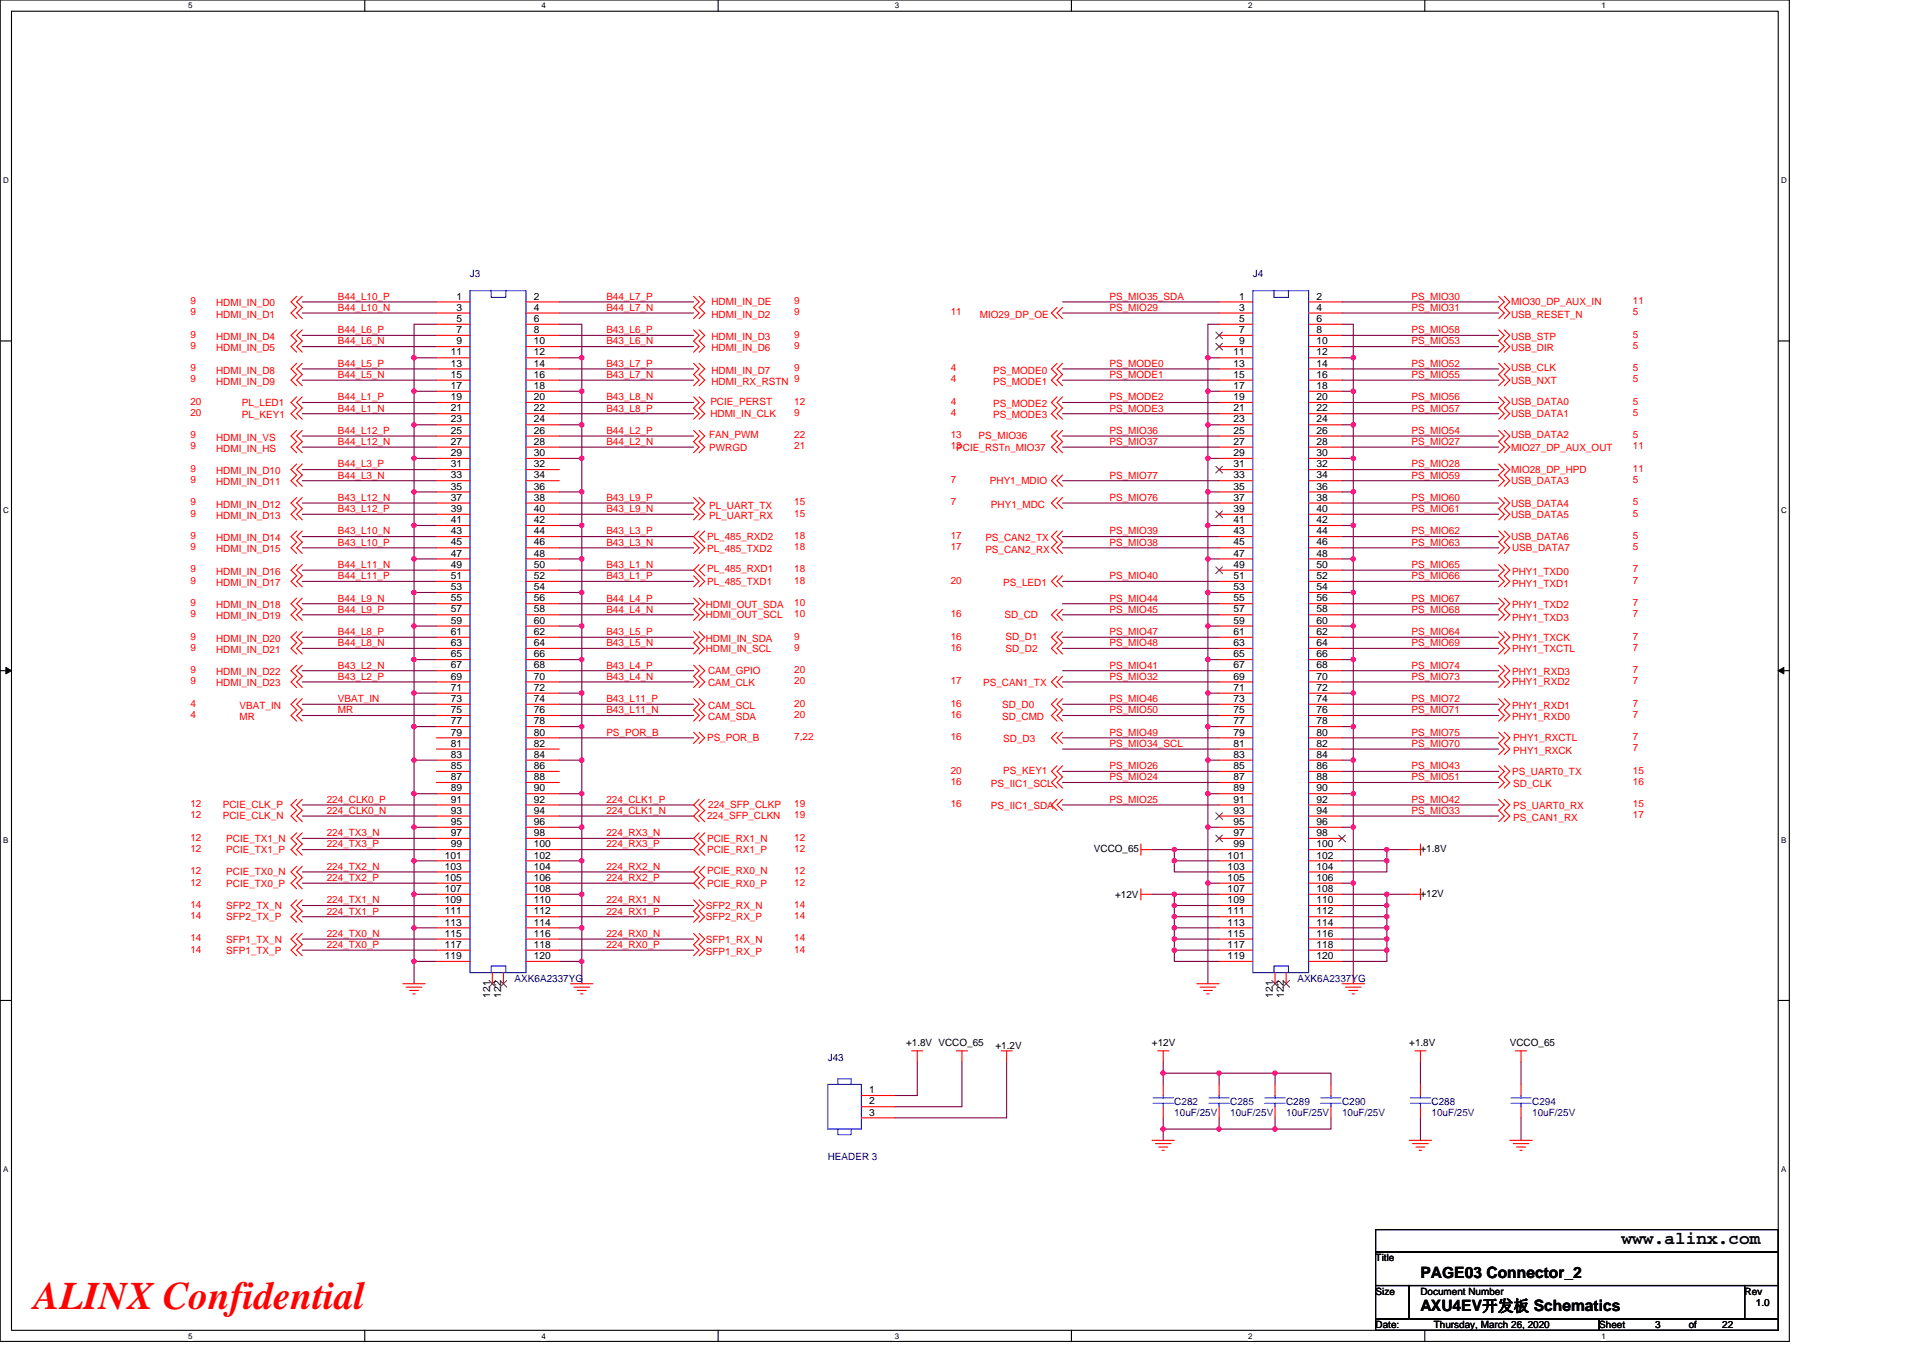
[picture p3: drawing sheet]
<svg xmlns="http://www.w3.org/2000/svg" width="297mm" height="210mm" viewBox="0 0 297 210" stroke-linecap="round" stroke-linejoin="round" font-family="sans-serif">
<defs><g id="words">
<text font-size="6" fill="#f00" x="5.2" y="202.3">ALINX Confidential</text>
<text font-size="2.8" x="250.5" y="192.3">www.alinx.com</text>
<g font-size="2.4">
<text x="219.4" y="197.4">PAGE03 Connector_2</text>
<text x="219.4" y="202.6">AXU4EV开发板 Schematics</text>
</g>
<g font-size="1.5" fill="#f00">
<text x="29.4" y="47">9</text>
<text x="33.4" y="47.3">HDMI_IN_D0</text>
<text x="52.2" y="46.3">B44_L10_P</text>
<text x="93.7" y="46.3">B44_L7_P</text>
<text x="109.9" y="47.2">HDMI_IN_DE</text>
<text x="122.7" y="47">9</text>
<text x="171.4" y="46.3">PS_MIO35_SDA</text>
<text x="218" y="46.3">PS_MIO30</text>
<text x="233.4" y="47.2">MIO30_DP_AUX_IN</text>
<text x="252.2" y="47">11</text>
<text x="29.4" y="52.2">9</text>
<text x="29.4" y="48.7">9</text>
<text x="29.4" y="53.9">9</text>
<text x="33.4" y="52.5">HDMI_IN_D4</text>
<text x="33.4" y="49.1">HDMI_IN_D1</text>
<text x="52.2" y="48">B44_L10_N</text>
<text x="52.2" y="51.5">B44_L6_P</text>
<text x="52.2" y="53.2">B44_L6_N</text>
<text x="93.7" y="48">B44_L7_N</text>
<text x="93.7" y="51.5">B43_L6_P</text>
<text x="93.7" y="53.2">B43_L6_N</text>
<text x="109.9" y="52.5">HDMI_IN_D3</text>
<text x="109.9" y="49.1">HDMI_IN_D2</text>
<text x="122.7" y="52.2">9</text>
<text x="122.7" y="48.7">9</text>
<text x="122.7" y="53.9">9</text>
<text x="146.9" y="48.7">11</text>
<text x="151.4" y="49.1">MIO29_DP_OE</text>
<text x="171.4" y="48">PS_MIO29</text>
<text x="218" y="53.2">PS_MIO53</text>
<text x="218" y="48">PS_MIO31</text>
<text x="218" y="51.5">PS_MIO58</text>
<text x="233.4" y="52.5">USB_STP</text>
<text x="233.4" y="49.1">USB_RESET_N</text>
<text x="252.2" y="52.2">5</text>
<text x="252.2" y="48.7">5</text>
<text x="252.2" y="53.9">5</text>
<text x="29.4" y="57.4">9</text>
<text x="29.4" y="59.1">9</text>
<text x="33.4" y="54.3">HDMI_IN_D5</text>
<text x="33.4" y="57.7">HDMI_IN_D8</text>
<text x="33.4" y="59.4">HDMI_IN_D9</text>
<text x="52.2" y="56.7">B44_L5_P</text>
<text x="52.2" y="58.4">B44_L5_N</text>
<text x="93.7" y="58.4">B43_L7_N</text>
<text x="93.7" y="56.7">B43_L7_P</text>
<text x="109.9" y="59.4">HDMI_RX_RSTN 9</text>
<text x="109.9" y="54.3">HDMI_IN_D6</text>
<text x="109.9" y="57.7">HDMI_IN_D7</text>
<text x="122.7" y="57.4">9</text>
<text x="146.9" y="57.4">4</text>
<text x="146.9" y="59.1">4</text>
<text x="153.4" y="57.7">PS_MODE0</text>
<text x="153.4" y="59.4">PS_MODE1</text>
<text x="171.4" y="58.4">PS_MODE1</text>
<text x="171.4" y="56.7">PS_MODE0</text>
<text x="218" y="58.4">PS_MIO55</text>
<text x="218" y="56.7">PS_MIO52</text>
<text x="233.4" y="59.3">USB_NXT</text>
<text x="233.4" y="57.4">USB_CLK</text>
<text x="233.4" y="54.3">USB_DIR</text>
<text x="252.2" y="57.4">5</text>
<text x="252.2" y="59.1">5</text>
<text x="29.4" y="64.3">20</text>
<text x="29.4" y="62.5">20</text>
<text x="37.4" y="64.6">PL_KEY1</text>
<text x="37.4" y="62.7">PL_LED1</text>
<text x="52.2" y="61.8">B44_L1_P</text>
<text x="52.2" y="63.6">B44_L1_N</text>
<text x="93.7" y="61.8">B43_L8_N</text>
<text x="93.7" y="63.6">B43_L8_P</text>
<text x="109.7" y="64.5">HDMI_IN_CLK</text>
<text x="109.7" y="62.5">PCIE_PERST</text>
<text x="122.7" y="62.5">12</text>
<text x="122.7" y="64.3">9</text>
<text x="146.9" y="62.5">4</text>
<text x="146.9" y="64.3">4</text>
<text x="153.4" y="62.9">PS_MODE2</text>
<text x="153.4" y="64.6">PS_MODE3</text>
<text x="171.4" y="61.8">PS_MODE2</text>
<text x="171.4" y="63.6">PS_MODE3</text>
<text x="218" y="63.6">PS_MIO57</text>
<text x="218" y="61.8">PS_MIO56</text>
<text x="233.4" y="64.5">USB_DATA1</text>
<text x="233.4" y="62.5">USB_DATA0</text>
<text x="252.2" y="62.5">5</text>
<text x="252.2" y="64.3">5</text>
<text x="29.4" y="67.7">9</text>
<text x="29.4" y="69.4">9</text>
<text x="33.4" y="68.1">HDMI_IN_VS</text>
<text x="33.4" y="69.8">HDMI_IN_HS</text>
<text x="52.2" y="67">B44_L12_P</text>
<text x="52.2" y="68.7">B44_L12_N</text>
<text x="93.7" y="67">B44_L2_P</text>
<text x="93.7" y="68.7">B44_L2_N</text>
<text x="109.6" y="67.7">FAN_PWM</text>
<text x="109.6" y="69.6">PWRGD</text>
<text x="122.7" y="67.7">22</text>
<text x="122.7" y="69.4">21</text>
<text x="146.9" y="69.4">13</text>
<text x="146.9" y="67.7">13</text>
<text x="147.7" y="69.6">PCIE_RSTn_MIO37</text>
<text x="151.2" y="67.9">PS_MIO36</text>
<text x="171.4" y="67">PS_MIO36</text>
<text x="171.4" y="68.7">PS_MIO37</text>
<text x="218" y="68.7">PS_MIO27</text>
<text x="218" y="67">PS_MIO54</text>
<text x="233.4" y="67.7">USB_DATA2</text>
<text x="233.4" y="69.6">MIO27_DP_AUX_OUT</text>
<text x="252.2" y="67.7">5</text>
<text x="252.2" y="69.4">11</text>
<text x="29.4" y="72.9">9</text>
<text x="29.4" y="74.6">9</text>
<text x="33.4" y="73.3">HDMI_IN_D10</text>
<text x="33.4" y="75">HDMI_IN_D11</text>
<text x="52.2" y="72.2">B44_L3_P</text>
<text x="52.2" y="73.9">B44_L3_N</text>
<text x="52.2" y="77.4">B43_L12_N</text>
<text x="93.7" y="77.4">B43_L9_P</text>
<text x="146.9" y="74.6">7</text>
<text x="152.9" y="74.8">PHY1_MDIO</text>
<text x="171.4" y="77.4">PS_MIO76</text>
<text x="171.4" y="73.9">PS_MIO77</text>
<text x="218" y="73.9">PS_MIO59</text>
<text x="218" y="72.2">PS_MIO28</text>
<text x="218" y="77.4">PS_MIO60</text>
<text x="233.4" y="74.8">USB_DATA3</text>
<text x="233.4" y="73.1">MIO28_DP_HPD</text>
<text x="252.2" y="74.6">5</text>
<text x="252.2" y="72.9">11</text>
<text x="29.4" y="83.3">9</text>
<text x="29.4" y="79.8">9</text>
<text x="29.4" y="78.1">9</text>
<text x="33.4" y="83.6">HDMI_IN_D14</text>
<text x="33.4" y="80.2">HDMI_IN_D13</text>
<text x="33.4" y="78.4">HDMI_IN_D12</text>
<text x="52.2" y="79.1">B43_L12_P</text>
<text x="52.2" y="82.6">B43_L10_N</text>
<text x="93.7" y="79.1">B43_L9_N</text>
<text x="93.7" y="82.6">B43_L3_P</text>
<text x="109.2" y="83.4">PL_485_RXD2</text>
<text x="109.6" y="80.2">PL_UART_RX</text>
<text x="109.6" y="78.6">PL_UART_TX</text>
<text x="122.7" y="83.3">18</text>
<text x="122.7" y="79.8">15</text>
<text x="122.7" y="78.1">15</text>
<text x="146.9" y="78.1">7</text>
<text x="146.9" y="83.3">17</text>
<text x="152.2" y="83.6">PS_CAN2_TX</text>
<text x="153.1" y="78.4">PHY1_MDC</text>
<text x="171.4" y="82.6">PS_MIO39</text>
<text x="218" y="82.6">PS_MIO62</text>
<text x="218" y="79.1">PS_MIO61</text>
<text x="233.4" y="80">USB_DATA5</text>
<text x="233.4" y="83.4">USB_DATA6</text>
<text x="233.4" y="78.3">USB_DATA4</text>
<text x="252.2" y="79.8">5</text>
<text x="252.2" y="83.3">5</text>
<text x="252.2" y="78.1">5</text>
<text x="29.4" y="88.5">9</text>
<text x="29.4" y="85">9</text>
<text x="33.4" y="88.8">HDMI_IN_D16</text>
<text x="33.4" y="85.3">HDMI_IN_D15</text>
<text x="52.2" y="84.3">B43_L10_P</text>
<text x="52.2" y="89.5">B44_L11_P</text>
<text x="52.2" y="87.8">B44_L11_N</text>
<text x="93.7" y="84.3">B43_L3_N</text>
<text x="93.7" y="87.8">B43_L1_N</text>
<text x="93.7" y="89.5">B43_L1_P</text>
<text x="109.2" y="85.3">PL_485_TXD2</text>
<text x="109.2" y="88.5">PL_485_RXD1</text>
<text x="122.7" y="88.5">18</text>
<text x="122.7" y="85">18</text>
<text x="146.9" y="85">17</text>
<text x="152.2" y="85.5">PS_CAN2_RX</text>
<text x="171.4" y="89.5">PS_MIO40</text>
<text x="171.4" y="84.3">PS_MIO38</text>
<text x="218" y="89.5">PS_MIO66</text>
<text x="218" y="87.8">PS_MIO65</text>
<text x="218" y="84.3">PS_MIO63</text>
<text x="233.6" y="88.8">PHY1_TXD0</text>
<text x="233.6" y="85.2">USB_DATA7</text>
<text x="252.2" y="88.5">7</text>
<text x="252.2" y="85">5</text>
<text x="29.4" y="95.4">9</text>
<text x="29.4" y="93.6">9</text>
<text x="29.4" y="90.2">9</text>
<text x="33.4" y="95.7">HDMI_IN_D19</text>
<text x="33.4" y="94">HDMI_IN_D18</text>
<text x="33.4" y="90.5">HDMI_IN_D17</text>
<text x="52.2" y="92.9">B44_L9_N</text>
<text x="52.2" y="94.7">B44_L9_P</text>
<text x="93.7" y="92.9">B44_L4_P</text>
<text x="93.7" y="94.7">B44_L4_N</text>
<text x="109" y="95.5">HDMI_OUT_SCL</text>
<text x="109" y="94">HDMI_OUT_SDA</text>
<text x="109.2" y="90.4">PL_485_TXD1</text>
<text x="122.7" y="95.4">10</text>
<text x="122.7" y="93.6">10</text>
<text x="122.7" y="90.2">18</text>
<text x="146.9" y="95.4">16</text>
<text x="146.9" y="90.2">20</text>
<text x="155" y="90.5">PS_LED1</text>
<text x="155.1" y="95.5">SD_CD</text>
<text x="171.4" y="92.9">PS_MIO44</text>
<text x="171.4" y="94.7">PS_MIO45</text>
<text x="218" y="94.7">PS_MIO68</text>
<text x="218" y="92.9">PS_MIO67</text>
<text x="233.6" y="95.9">PHY1_TXD3</text>
<text x="233.6" y="94">PHY1_TXD2</text>
<text x="233.6" y="90.7">PHY1_TXD1</text>
<text x="252.2" y="95.4">7</text>
<text x="252.2" y="93.6">7</text>
<text x="252.2" y="90.2">7</text>
<text x="29.4" y="100.5">9</text>
<text x="29.4" y="98.8">9</text>
<text x="33.4" y="100.9">HDMI_IN_D21</text>
<text x="33.4" y="99.2">HDMI_IN_D20</text>
<text x="52.2" y="98.1">B44_L8_P</text>
<text x="52.2" y="99.8">B44_L8_N</text>
<text x="93.7" y="98.1">B43_L5_P</text>
<text x="93.7" y="99.8">B43_L5_N</text>
<text x="109" y="100.7">HDMI_IN_SCL</text>
<text x="109" y="99.2">HDMI_IN_SDA</text>
<text x="122.7" y="100.5">9</text>
<text x="122.7" y="98.8">9</text>
<text x="146.9" y="98.8">16</text>
<text x="146.9" y="100.5">16</text>
<text x="155.3" y="98.8">SD_D1</text>
<text x="155.3" y="100.7">SD_D2</text>
<text x="171.4" y="98.1">PS_MIO47</text>
<text x="171.4" y="99.8">PS_MIO48</text>
<text x="218" y="99.8">PS_MIO69</text>
<text x="218" y="98.1">PS_MIO64</text>
<text x="233.6" y="100.7">PHY1_TXCTL</text>
<text x="233.6" y="99">PHY1_TXCK</text>
<text x="252.2" y="100.5">7</text>
<text x="252.2" y="98.8">7</text>
<text x="29.4" y="105.7">9</text>
<text x="29.4" y="104">9</text>
<text x="33.4" y="106.1">HDMI_IN_D23</text>
<text x="33.4" y="104.4">HDMI_IN_D22</text>
<text x="52.2" y="103.3">B43_L2_N</text>
<text x="52.2" y="105">B43_L2_P</text>
<text x="93.7" y="103.3">B43_L4_P</text>
<text x="93.7" y="105">B43_L4_N</text>
<text x="109.4" y="104.2">CAM_GPIO</text>
<text x="109.4" y="106.1">CAM_CLK</text>
<text x="122.7" y="104">20</text>
<text x="122.7" y="105.7">20</text>
<text x="146.9" y="105.7">17</text>
<text x="151.9" y="106.1">PS_CAN1_TX</text>
<text x="171.4" y="105">PS_MIO32</text>
<text x="171.4" y="103.3">PS_MIO41</text>
<text x="218" y="105">PS_MIO73</text>
<text x="218" y="103.3">PS_MIO74</text>
<text x="233.6" y="105.9">PHY1_RXD2</text>
<text x="233.6" y="104.4">PHY1_RXD3</text>
<text x="252.2" y="105.7">7</text>
<text x="252.2" y="104">7</text>
<text x="29.4" y="110.9">4</text>
<text x="29.4" y="109.2">4</text>
<text x="37" y="111.3">MR</text>
<text x="37" y="109.5">VBAT_IN</text>
<text x="52.2" y="108.5">VBAT_IN</text>
<text x="52.2" y="110.2">MR</text>
<text x="93.7" y="108.5">B43_L11_P</text>
<text x="93.7" y="110.2">B43_L11_N</text>
<text x="93.7" y="113.7">PS_POR_B</text>
<text x="109.4" y="109.5">CAM_SCL</text>
<text x="109.4" y="111.3">CAM_SDA</text>
<text x="122.7" y="109.2">20</text>
<text x="122.7" y="110.9">20</text>
<text x="146.9" y="109.2">16</text>
<text x="146.9" y="110.9">16</text>
<text x="154.8" y="109.3">SD_D0</text>
<text x="154.8" y="111.3">SD_CMD</text>
<text x="171.4" y="113.7">PS_MIO49</text>
<text x="171.4" y="108.5">PS_MIO46</text>
<text x="171.4" y="110.2">PS_MIO50</text>
<text x="218" y="113.7">PS_MIO75</text>
<text x="218" y="110.2">PS_MIO71</text>
<text x="218" y="108.5">PS_MIO72</text>
<text x="233.6" y="111.3">PHY1_RXD0</text>
<text x="233.6" y="109.5">PHY1_RXD1</text>
<text x="252.2" y="110.9">7</text>
<text x="252.2" y="109.2">7</text>
<text x="109.2" y="114.5">PS_POR_B</text>
<text x="122.7" y="114.4">7,22</text>
<text x="146.9" y="119.5">20</text>
<text x="146.9" y="114.4">16</text>
<text x="155" y="119.5">PS_KEY1</text>
<text x="155" y="114.7">SD_D3</text>
<text x="171.4" y="118.9">PS_MIO26</text>
<text x="171.4" y="115.4">PS_MIO34_SCL</text>
<text x="218" y="118.9">PS_MIO43</text>
<text x="218" y="115.4">PS_MIO70</text>
<text x="233.6" y="119.7">PS_UART0_TX</text>
<text x="233.7" y="116.4">PHY1_RXCK</text>
<text x="233.7" y="114.5">PHY1_RXCTL</text>
<text x="252.2" y="116.1">7</text>
<text x="252.2" y="114.4">7</text>
<text x="252.2" y="119.5">15</text>
<text x="29.4" y="124.7">12</text>
<text x="34.4" y="124.9">PCIE_CLK_P</text>
<text x="50.5" y="125.8">224_CLK0_N</text>
<text x="50.5" y="124">224_CLK0_P</text>
<text x="93.7" y="124">224_CLK1_P</text>
<text x="93.7" y="125.8">224_CLK1_N</text>
<text x="109.4" y="124.9">224_SFP_CLKP</text>
<text x="122.7" y="124.7">19</text>
<text x="146.9" y="121.3">16</text>
<text x="146.9" y="124.7">16</text>
<text x="153.1" y="121.6">PS_IIC1_SCL</text>
<text x="153.1" y="125.1">PS_IIC1_SDA</text>
<text x="171.4" y="124">PS_MIO25</text>
<text x="171.4" y="120.6">PS_MIO24</text>
<text x="218" y="125.8">PS_MIO33</text>
<text x="218" y="124">PS_MIO42</text>
<text x="218" y="120.6">PS_MIO51</text>
<text x="233.7" y="121.6">SD_CLK</text>
<text x="233.7" y="125.1">PS_UART0_RX</text>
<text x="252.2" y="121.3">16</text>
<text x="252.2" y="124.7">15</text>
<text x="29.4" y="129.9">12</text>
<text x="29.4" y="131.6">12</text>
<text x="29.4" y="126.4">12</text>
<text x="34.4" y="126.6">PCIE_CLK_N</text>
<text x="34.9" y="130.1">PCIE_TX1_N</text>
<text x="34.9" y="131.8">PCIE_TX1_P</text>
<text x="50.5" y="129.2">224_TX3_N</text>
<text x="50.5" y="130.9">224_TX3_P</text>
<text x="93.7" y="129.2">224_RX3_N</text>
<text x="93.7" y="130.9">224_RX3_P</text>
<text x="109.2" y="130.1">PCIE_RX1_N</text>
<text x="109.2" y="131.8">PCIE_RX1_P</text>
<text x="109.2" y="126.6">224_SFP_CLKN</text>
<text x="122.7" y="129.9">12</text>
<text x="122.7" y="131.6">12</text>
<text x="122.7" y="126.4">19</text>
<text x="233.7" y="126.8">PS_CAN1_RX</text>
<text x="252.2" y="126.4">17</text>
<text x="29.4" y="135.1">12</text>
<text x="29.4" y="136.8">12</text>
<text x="34.9" y="135.3">PCIE_TX0_N</text>
<text x="34.9" y="137">PCIE_TX0_P</text>
<text x="50.5" y="134.4">224_TX2_N</text>
<text x="50.5" y="136.1">224_TX2_P</text>
<text x="93.7" y="134.4">224_RX2_N</text>
<text x="93.7" y="136.1">224_RX2_P</text>
<text x="109.2" y="135.1">PCIE_RX0_N</text>
<text x="109.2" y="137">PCIE_RX0_P</text>
<text x="122.7" y="135.1">12</text>
<text x="122.7" y="136.8">12</text>
<text x="29.4" y="140.3">14</text>
<text x="29.4" y="142">14</text>
<text x="34.9" y="140.4">SFP2_TX_N</text>
<text x="34.9" y="142.2">SFP2_TX_P</text>
<text x="50.5" y="139.6">224_TX1_N</text>
<text x="50.5" y="141.3">224_TX1_P</text>
<text x="93.7" y="139.6">224_RX1_N</text>
<text x="93.7" y="141.3">224_RX1_P</text>
<text x="109" y="140.4">SFP2_RX_N</text>
<text x="109" y="142.2">SFP2_RX_P</text>
<text x="122.7" y="140.3">14</text>
<text x="122.7" y="142">14</text>
<text x="29.4" y="145.5">14</text>
<text x="29.4" y="147.2">14</text>
<text x="34.9" y="145.6">SFP1_TX_N</text>
<text x="34.9" y="147.4">SFP1_TX_P</text>
<text x="50.5" y="144.8">224_TX0_N</text>
<text x="50.5" y="146.5">224_TX0_P</text>
<text x="93.7" y="144.8">224_RX0_N</text>
<text x="93.7" y="146.5">224_RX0_P</text>
<text x="109" y="145.6">SFP1_RX_N</text>
<text x="109" y="147.5">SFP1_RX_P</text>
<text x="122.7" y="145.5">14</text>
<text x="122.7" y="147.2">14</text>
</g>
<g font-size="1.5">
<text x="70.5" y="46.3">1</text>
<text x="82.4" y="46.3">2</text>
<text x="191.4" y="46.3">1</text>
<text x="203.3" y="46.3">2</text>
<text x="70.5" y="48">3</text>
<text x="70.5" y="49.7">5</text>
<text x="70.5" y="51.5">7</text>
<text x="70.5" y="53.2">9</text>
<text x="82.4" y="48">4</text>
<text x="82.4" y="49.7">6</text>
<text x="82.4" y="51.5">8</text>
<text x="82.4" y="53.2">10</text>
<text x="191.4" y="48">3</text>
<text x="191.4" y="49.7">5</text>
<text x="191.4" y="51.5">7</text>
<text x="191.4" y="53.2">9</text>
<text x="203.3" y="48">4</text>
<text x="203.3" y="49.7">6</text>
<text x="203.3" y="51.5">8</text>
<text x="203.3" y="53.2">10</text>
<text x="69.6" y="54.9">11</text>
<text x="69.6" y="56.6">13</text>
<text x="69.6" y="58.4">15</text>
<text x="82.4" y="54.9">12</text>
<text x="82.4" y="56.6">14</text>
<text x="82.4" y="58.4">16</text>
<text x="190.5" y="54.9">11</text>
<text x="190.5" y="56.6">13</text>
<text x="190.5" y="58.4">15</text>
<text x="203.3" y="54.9">12</text>
<text x="203.3" y="56.6">14</text>
<text x="203.3" y="58.4">16</text>
<text x="69.6" y="60.1">17</text>
<text x="69.6" y="61.8">19</text>
<text x="69.6" y="63.6">21</text>
<text x="69.6" y="65.3">23</text>
<text x="82.4" y="60.1">18</text>
<text x="82.4" y="61.8">20</text>
<text x="82.4" y="63.6">22</text>
<text x="82.4" y="65.3">24</text>
<text x="190.5" y="60.1">17</text>
<text x="190.5" y="61.8">19</text>
<text x="190.5" y="63.6">21</text>
<text x="190.5" y="65.3">23</text>
<text x="203.3" y="60.1">18</text>
<text x="203.3" y="61.8">20</text>
<text x="203.3" y="63.6">22</text>
<text x="203.3" y="65.3">24</text>
<text x="69.6" y="67">25</text>
<text x="69.6" y="68.7">27</text>
<text x="69.6" y="70.5">29</text>
<text x="82.4" y="67">26</text>
<text x="82.4" y="68.7">28</text>
<text x="82.4" y="70.5">30</text>
<text x="190.5" y="67">25</text>
<text x="190.5" y="68.7">27</text>
<text x="190.5" y="70.5">29</text>
<text x="203.3" y="67">26</text>
<text x="203.3" y="68.7">28</text>
<text x="203.3" y="70.5">30</text>
<text x="69.6" y="72.2">31</text>
<text x="69.6" y="73.9">33</text>
<text x="69.6" y="75.6">35</text>
<text x="69.6" y="77.4">37</text>
<text x="82.4" y="72.2">32</text>
<text x="82.4" y="73.9">34</text>
<text x="82.4" y="75.6">36</text>
<text x="82.4" y="77.4">38</text>
<text x="190.5" y="72.2">31</text>
<text x="190.5" y="73.9">33</text>
<text x="190.5" y="75.6">35</text>
<text x="190.5" y="77.4">37</text>
<text x="203.3" y="72.2">32</text>
<text x="203.3" y="73.9">34</text>
<text x="203.3" y="75.6">36</text>
<text x="203.3" y="77.4">38</text>
<text x="69.6" y="79.1">39</text>
<text x="69.6" y="80.8">41</text>
<text x="69.6" y="82.5">43</text>
<text x="82.4" y="79.1">40</text>
<text x="82.4" y="80.8">42</text>
<text x="82.4" y="82.5">44</text>
<text x="190.5" y="79.1">39</text>
<text x="190.5" y="80.8">41</text>
<text x="190.5" y="82.5">43</text>
<text x="203.3" y="79.1">40</text>
<text x="203.3" y="80.8">42</text>
<text x="203.3" y="82.5">44</text>
<text x="69.6" y="84.3">45</text>
<text x="69.6" y="86">47</text>
<text x="69.6" y="87.7">49</text>
<text x="69.6" y="89.5">51</text>
<text x="82.4" y="84.3">46</text>
<text x="82.4" y="86">48</text>
<text x="82.4" y="87.7">50</text>
<text x="82.4" y="89.5">52</text>
<text x="190.5" y="84.3">45</text>
<text x="190.5" y="86">47</text>
<text x="190.5" y="87.7">49</text>
<text x="190.5" y="89.5">51</text>
<text x="203.3" y="84.3">46</text>
<text x="203.3" y="86">48</text>
<text x="203.3" y="87.7">50</text>
<text x="203.3" y="89.5">52</text>
<text x="69.6" y="91.2">53</text>
<text x="69.6" y="92.9">55</text>
<text x="69.6" y="94.6">57</text>
<text x="82.4" y="91.2">54</text>
<text x="82.4" y="92.9">56</text>
<text x="82.4" y="94.6">58</text>
<text x="190.5" y="91.2">53</text>
<text x="190.5" y="92.9">55</text>
<text x="190.5" y="94.6">57</text>
<text x="203.3" y="91.2">54</text>
<text x="203.3" y="92.9">56</text>
<text x="203.3" y="94.6">58</text>
<text x="69.6" y="96.4">59</text>
<text x="69.6" y="98.1">61</text>
<text x="69.6" y="99.8">63</text>
<text x="69.6" y="101.6">65</text>
<text x="82.4" y="96.4">60</text>
<text x="82.4" y="98.1">62</text>
<text x="82.4" y="99.8">64</text>
<text x="82.4" y="101.6">66</text>
<text x="190.5" y="96.4">59</text>
<text x="190.5" y="98.1">61</text>
<text x="190.5" y="99.8">63</text>
<text x="190.5" y="101.6">65</text>
<text x="203.3" y="96.4">60</text>
<text x="203.3" y="98.1">62</text>
<text x="203.3" y="99.8">64</text>
<text x="203.3" y="101.6">66</text>
<text x="69.6" y="103.3">67</text>
<text x="69.6" y="105">69</text>
<text x="69.6" y="106.7">71</text>
<text x="82.4" y="103.3">68</text>
<text x="82.4" y="105">70</text>
<text x="82.4" y="106.7">72</text>
<text x="190.5" y="103.3">67</text>
<text x="190.5" y="105">69</text>
<text x="190.5" y="106.7">71</text>
<text x="203.3" y="103.3">68</text>
<text x="203.3" y="105">70</text>
<text x="203.3" y="106.7">72</text>
<text x="69.6" y="108.5">73</text>
<text x="69.6" y="110.2">75</text>
<text x="69.6" y="111.9">77</text>
<text x="69.6" y="113.6">79</text>
<text x="82.4" y="108.5">74</text>
<text x="82.4" y="110.2">76</text>
<text x="82.4" y="111.9">78</text>
<text x="82.4" y="113.6">80</text>
<text x="190.5" y="108.5">73</text>
<text x="190.5" y="110.2">75</text>
<text x="190.5" y="111.9">77</text>
<text x="190.5" y="113.6">79</text>
<text x="203.3" y="108.5">74</text>
<text x="203.3" y="110.2">76</text>
<text x="203.3" y="111.9">78</text>
<text x="203.3" y="113.6">80</text>
<text x="69.6" y="115.4">81</text>
<text x="69.6" y="117.1">83</text>
<text x="69.6" y="118.8">85</text>
<text x="82.4" y="115.4">82</text>
<text x="82.4" y="117.1">84</text>
<text x="82.4" y="118.8">86</text>
<text x="190.5" y="115.4">81</text>
<text x="190.5" y="117.1">83</text>
<text x="190.5" y="118.8">85</text>
<text x="203.3" y="115.4">82</text>
<text x="203.3" y="117.1">84</text>
<text x="203.3" y="118.8">86</text>
<text x="69.6" y="120.5">87</text>
<text x="69.6" y="122.3">89</text>
<text x="69.6" y="124">91</text>
<text x="69.6" y="125.7">93</text>
<text x="82.4" y="120.5">88</text>
<text x="82.4" y="122.3">90</text>
<text x="82.4" y="124">92</text>
<text x="82.4" y="125.7">94</text>
<text x="190.5" y="120.5">87</text>
<text x="190.5" y="122.3">89</text>
<text x="190.5" y="124">91</text>
<text x="190.5" y="125.7">93</text>
<text x="203.3" y="120.5">88</text>
<text x="203.3" y="122.3">90</text>
<text x="203.3" y="124">92</text>
<text x="203.3" y="125.7">94</text>
<text x="69.6" y="127.5">95</text>
<text x="69.6" y="129.2">97</text>
<text x="69.6" y="130.9">99</text>
<text x="82.4" y="127.5">96</text>
<text x="82.4" y="129.2">98</text>
<text x="82.4" y="130.9">100</text>
<text x="169" y="131.6">VCCO_65</text>
<text x="190.5" y="127.5">95</text>
<text x="190.5" y="129.2">97</text>
<text x="190.5" y="130.9">99</text>
<text x="203.3" y="127.5">96</text>
<text x="203.3" y="129.2">98</text>
<text x="203.3" y="130.9">100</text>
<text x="219.4" y="131.6">+1.8V</text>
<text x="68.7" y="132.7">101</text>
<text x="68.7" y="134.4">103</text>
<text x="68.7" y="136.1">105</text>
<text x="68.7" y="137.8">107</text>
<text x="82.4" y="132.7">102</text>
<text x="82.4" y="134.4">104</text>
<text x="82.4" y="136.1">106</text>
<text x="82.4" y="137.8">108</text>
<text x="189.6" y="132.7">101</text>
<text x="189.6" y="134.4">103</text>
<text x="189.6" y="136.1">105</text>
<text x="189.6" y="137.8">107</text>
<text x="203.3" y="132.7">102</text>
<text x="203.3" y="134.4">104</text>
<text x="203.3" y="136.1">106</text>
<text x="203.3" y="137.8">108</text>
<text x="68.7" y="139.6">109</text>
<text x="68.7" y="141.3">111</text>
<text x="68.7" y="143">113</text>
<text x="82.4" y="139.6">110</text>
<text x="82.4" y="141.3">112</text>
<text x="82.4" y="143">114</text>
<text x="172.3" y="138.7">+12V</text>
<text x="189.6" y="139.6">109</text>
<text x="189.6" y="141.3">111</text>
<text x="189.6" y="143">113</text>
<text x="203.3" y="139.6">110</text>
<text x="203.3" y="141.3">112</text>
<text x="203.3" y="143">114</text>
<text x="219.4" y="138.5">+12V</text>
<text x="68.7" y="144.7">115</text>
<text x="68.7" y="146.5">117</text>
<text x="68.7" y="148.2">119</text>
<text x="82.4" y="144.7">116</text>
<text x="82.4" y="146.5">118</text>
<text x="82.4" y="148.2">120</text>
<text x="189.6" y="144.7">115</text>
<text x="189.6" y="146.5">117</text>
<text x="189.6" y="148.2">119</text>
<text x="203.3" y="144.7">116</text>
<text x="203.3" y="146.5">118</text>
<text x="203.3" y="148.2">120</text>
<text x="75.7" y="154.2" transform="rotate(-90 75.7 154.2)">121</text>
<text x="77.4" y="154.2" transform="rotate(-90 77.4 154.2)">122</text>
<text x="196.6" y="154.2" transform="rotate(-90 196.6 154.2)">121</text>
<text x="198.3" y="154.2" transform="rotate(-90 198.3 154.2)">122</text>
<text x="140" y="161.7">+1.8V VCCO_65</text>
<text x="177.9" y="161.7">+12V</text>
<text x="217.7" y="161.7">+1.8V</text>
<text x="233.2" y="161.7">VCCO_65</text>
<text x="153.8" y="162">+1.2V</text>
<text x="134.3" y="168.9">1</text>
<text x="134.3" y="170.6">2</text>
<text x="134.3" y="172.4">3</text>
<text x="212.5" y="194.9">Title</text>
<text x="212.5" y="200">Size</text>
<text x="219.4" y="200">Document Number</text>
<text x="269.5" y="200">Rev</text>
<text x="271.2" y="201.8">1.0</text>
<text x="212.5" y="205.2">Date:</text>
<text x="221.5" y="205.2">Thursday, March 26, 2020</text>
<text x="247" y="205.2">Sheet</text>
<text x="255.7" y="205.2">3</text>
<text x="260.9" y="205.2">of</text>
<text x="266" y="205.2">22</text>
</g>
<g font-size="1.5" fill="#000080">
<text x="72.6" y="42.9">J3</text>
<text x="193.5" y="42.9">J4</text>
<text x="79.5" y="151.7">AXK6A2337YG</text>
<text x="200.4" y="151.7">AXK6A2337YG</text>
<text x="127.9" y="163.9">J43</text>
<text x="181.4" y="170.7">C282</text>
<text x="181.4" y="172.4">10uF/25V</text>
<text x="190" y="170.7">C285</text>
<text x="190" y="172.4">10uF/25V</text>
<text x="198.7" y="170.7">C289</text>
<text x="198.7" y="172.4">10uF/25V</text>
<text x="207.3" y="170.7">C290</text>
<text x="207.3" y="172.4">10uF/25V</text>
<text x="221.1" y="170.7">C288</text>
<text x="221.1" y="172.4">10uF/25V</text>
<text x="236.7" y="170.7">C294</text>
<text x="236.7" y="172.4">10uF/25V</text>
<text x="127.9" y="179.3">HEADER 3</text>
</g>
<g font-size="1.2">
<text x="29.1" y="1.3">5</text>
<text x="83.6" y="1.3">4</text>
<text x="138.2" y="1.3">3</text>
<text x="192.8" y="1.3">2</text>
<text x="247.4" y="1.3">1</text>
<text x=".5" y="28.3">D</text>
<text x="275.1" y="28.3">D</text>
<text x=".5" y="79.2">C</text>
<text x="275.1" y="79.2">C</text>
<text x=".5" y="130.2">B</text>
<text x="275.1" y="130.2">B</text>
<text x=".5" y="181.1">A</text>
<text x="275.1" y="181.1">A</text>
<text x="29.1" y="206.8">5</text>
<text x="83.6" y="206.8">4</text>
<text x="138.2" y="206.8">3</text>
<text x="192.8" y="206.8">2</text>
<text x="247.4" y="206.8">1</text>
</g>
</g></defs>
<path d="M0 0h276.4v207.3h-276.4zM1.8 1.7h272.9v203.8h-272.9z" fill="none" stroke="#000" stroke-width=".17"/>
<g fill="#fff">
<path d="M29.1 .2h.6v1.4h-.6z"/>
<path d="M29.1 205.7h.6v1.4h-.6z"/>
</g>
<path d="M56.3 0v1.7M56.3 205.5v1.8" fill="none" stroke="#000" stroke-width=".17"/>
<g fill="#fff">
<path d="M83.6 .2h.7v1.4h-.7z"/>
<path d="M83.6 205.7h.7v1.4h-.7z"/>
</g>
<path d="M110.9 0v1.7M110.9 205.5v1.8" fill="none" stroke="#000" stroke-width=".17"/>
<g fill="#fff">
<path d="M138.2 .2h.7v1.4h-.7z"/>
<path d="M138.2 205.7h.7v1.4h-.7z"/>
</g>
<path d="M165.5 0v1.7M165.5 205.5v1.8" fill="none" stroke="#000" stroke-width=".17"/>
<g fill="#fff">
<path d="M192.8 .2h.6v1.4h-.6z"/>
<path d="M192.8 205.7h.6v1.4h-.6z"/>
</g>
<path d="M220.1 0v1.7M220.1 205.5v1.8" fill="none" stroke="#000" stroke-width=".17"/>
<g fill="#fff">
<path d="M247.4 .2h.6v1.4h-.6z"/>
<path d="M247.4 205.7h.6v1.4h-.6z"/>
<path d="M.5 27.2h.8v1.4h-.8z"/>
<path d="M275.1 27.2h.9v1.4h-.9z"/>
<path d="M.5 78.1h.8v1.4h-.8z"/>
<path d="M275.1 78.1h.9v1.4h-.9z"/>
</g>
<path d="M0 52.7h1.8M274.7 52.7h1.7" fill="none" stroke="#000" stroke-width=".17"/>
<g fill="#fff">
<path d="M.5 129.1h.8v1.4h-.8z"/>
<path d="M275.1 129.1h.8v1.4h-.8z"/>
</g>
<path d="M0 103.6h1.8M274.7 103.6h1.7" fill="none" stroke="#000" stroke-width=".17"/>
<path d="M.9 103.1l.9 .5-.9 .5zM274.7 103.6l.8-.5v1z" fill="#000" stroke="#000" stroke-width=".15"/>
<g fill="#fff">
<path d="M.5 180h.8v1.4h-.8z"/>
<path d="M275.1 180h.8v1.4h-.8z"/>
</g>
<path d="M0 154.6h1.8M274.7 154.6h1.7M212.5 190h62.2v3.5h-62.2zM212.5 193.5h62.2v5.1h-62.2zM212.5 198.6h5.2v5.2h-5.2zM217.7 198.6h51.8v5.2h-51.8zM269.5 198.6h5.2v5.2h-5.2zM212.5 203.8h34.5v1.7h-34.5zM247 203.8h27.7v1.7h-27.7z" fill="none" stroke="#000" stroke-width=".17"/>
<g fill="none" stroke="#800040" stroke-width=".17">
<path d="M46.7 46.7h20.7M46.7 48.4h20.7M46.7 51.8h20.7M46.7 53.6h20.7M46.7 57h20.7M46.7 58.7h20.7M64 55.3h3.4M64 55.3v5.2M67.4 50.1h-3.4v5.2M86.4 58.7h20.7M86.4 57h20.7M86.4 51.8h20.7"/>
<path d="M86.4 53.6h20.7M86.4 46.7h20.7M86.4 48.4h20.7M86.4 55.3h3.5M86.4 50.1h3.5v5.2M89.9 55.3v5.2M164.1 58.7h24.2M164.1 57h24.2M164.1 48.4h24.2M164.1 46.7h24.2M186.6 55.3h1.7M186.6 55.3v5.2"/>
<path d="M188.3 50.1h-1.7v5.2M207.3 53.6h24.2M207.3 46.7h24.2M207.3 48.4h24.2M207.3 58.7h24.2M207.3 57h24.2M207.3 51.8h24.2M207.3 50.1h1.7v5.2M207.3 55.3h1.7M209 55.3v5.2M46.7 67.4h20.7M46.7 69.1h20.7"/>
<path d="M46.7 62.2h20.7M46.7 63.9h20.7M46.7 72.6h20.7M46.7 74.3h20.7M46.7 77.7h20.7M46.7 79.5h20.7M64 65.6h3.4M64 65.6v5.2h3.4M64 76v5.2h3.4M64 70.8v5.2h3.4M64 60.5h3.4M64 60.5v5.1"/>
<path d="M86.4 67.4h20.7M86.4 69.1h20.7M86.4 77.7h20.7M86.4 79.5h20.7M86.4 62.2h20.7M86.4 63.9h20.7M86.4 60.5h3.5M86.4 70.8h3.5M86.4 76h3.5M86.4 65.6h3.5M89.9 60.5v5.1M89.9 65.6v5.2"/>
<path d="M89.9 70.8v5.2M89.9 76v5.2M164.1 67.4h24.2M164.1 69.1h24.2M164.1 62.2h24.2M164.1 63.9h24.2M164.1 74.3h24.2M164.1 77.7h24.2M186.6 60.5h1.7M186.6 65.6h1.7M186.6 76h1.7M186.6 60.5v5.1"/>
<path d="M186.6 76v5.2M186.6 65.6v5.2M188.3 70.8h-1.7v5.2M207.3 79.5h24.2M207.3 74.3h24.2M207.3 72.6h24.2M207.3 69.1h24.2M207.3 63.9h24.2M207.3 62.2h24.2M207.3 67.4h24.2M207.3 77.7h24.2M207.3 76h1.7"/>
<path d="M207.3 60.5h1.7M207.3 70.8h1.7M207.3 65.6h1.7M209 60.5v5.1M209 70.8v5.2M209 65.6v5.2M209 76v5.2M46.7 93.3h20.7M46.7 95h20.7M46.7 82.9h20.7M46.7 84.6h20.7M46.7 98.5h20.7"/>
<path d="M46.7 89.8h20.7M46.7 88.1h20.7M64 96.7v5.2h3.4M64 91.5v5.2h3.4M64 86.4v5.1h3.4M64 81.2v5.2h3.4M86.4 93.3h20.7M86.4 95h20.7M86.4 82.9h20.7M86.4 84.6h20.7M86.4 98.5h20.7M86.4 88.1h20.7"/>
<path d="M86.4 89.8h20.7M86.4 81.2h3.5M86.4 86.4h3.5M86.4 91.5h3.5M86.4 96.7h3.5M89.9 81.2v5.2M89.9 86.4v5.1M89.9 91.5v5.2M89.9 96.7v5.2M164.1 89.8h24.2M164.1 84.6h24.2M164.1 93.3h24.2"/>
<path d="M164.1 95h24.2M164.1 98.5h24.2M164.1 82.9h24.2M186.6 86.4h1.7M186.6 81.2h1.7M186.6 91.5h1.7M186.6 81.2v5.2M186.6 91.5v5.2h1.7M186.6 96.7v5.2h1.7M186.6 86.4v5.1M207.3 89.8h24.2M207.3 98.5h24.2"/>
<path d="M207.3 95h24.2M207.3 93.3h24.2M207.3 88.1h24.2M207.3 84.6h24.2M207.3 82.9h24.2M207.3 96.7h1.7M207.3 86.4h1.7M207.3 81.2h1.7M207.3 91.5h1.7M209 96.7v5.2h-1.7M209 86.4v10.3M209 81.2v5.2"/>
<path d="M46.7 103.6h20.7M46.7 105.4h20.7M46.7 108.8h20.7M46.7 110.6h20.7M46.7 100.2h20.7M64 107.1v5.2h3.4M64 101.9v5.2h3.4M64 112.3v5.2h3.4M64 117.5v5.1M86.4 114h20.7M86.4 100.2h20.7M86.4 103.6h20.7"/>
<path d="M86.4 105.4h20.7M86.4 108.8h20.7M86.4 110.6h20.7M86.4 101.9h3.5M86.4 107.1h3.5M86.4 112.3h3.5M86.4 117.5h3.5M89.9 101.9v5.2M89.9 107.1v5.2M89.9 117.5v5.1M89.9 112.3v5.2M164.1 105.4h24.2"/>
<path d="M164.1 119.2h24.2M164.1 115.7h24.2M164.1 114h24.2M164.1 100.2h24.2M164.1 103.6h24.2M164.1 108.8h24.2M164.1 110.6h24.2M186.6 107.1h1.7M186.6 117.5h1.7M186.6 112.3h1.7M186.6 117.5v5.1M186.6 107.1v5.2"/>
<path d="M186.6 112.3v5.2M186.6 101.9v5.2M207.3 107.1h1.7M207.3 119.2h24.2M207.3 115.7h24.2M207.3 114h24.2M207.3 110.6h24.2M207.3 108.8h24.2M207.3 105.4h24.2M207.3 103.6h24.2M207.3 100.2h24.2M207.3 112.3h1.7"/>
<path d="M207.3 117.5h1.7v5.1M209 101.9v5.2M209 107.1v5.2M209 112.3v5.2M46.7 134.7h20.7M46.7 136.5h20.7M46.7 126.1h20.7M46.7 124.4h20.7M46.7 129.5h20.7M46.7 131.3h20.7M46.7 139.9h20.7M64 122.6v5.2h3.4"/>
<path d="M64 122.6h3.4M64 138.2h3.4M64 138.2v5.2M64 127.8v5.2h3.4M64 133v5.2M86.4 124.4h20.7M86.4 126.1h20.7M86.4 139.9h20.7M86.4 129.5h20.7M86.4 131.3h20.7M86.4 134.7h20.7M86.4 136.5h20.7"/>
<path d="M86.4 122.6h3.5M86.4 127.8h3.5M86.4 138.2h3.5M86.4 133h3.5M89.9 127.8v5.2M89.9 138.2v5.2M89.9 133v5.2M89.9 122.6v5.2M164.1 124.4h24.2M164.1 120.9h24.2M177.9 131.3h3.5v1.7h6.9M177.9 138.2h3.5"/>
<path d="M181.4 138.2h6.9M181.4 139.9h6.9M181.4 131.3h6.9M181.4 133v1.7h6.9M181.4 139.9v5.2M181.4 138.2v1.7M186.6 122.6h1.7M186.6 127.8v8.7h1.7M186.6 127.8h1.7M186.6 136.5v15.5M186.6 122.6v5.2M207.3 139.9h6.9"/>
<path d="M207.3 138.2h6.9M207.3 122.6h1.7M207.3 133h6.9M207.3 131.3h6.9M207.3 136.5h1.7M207.3 127.8h1.7M207.3 126.1h24.2M207.3 124.4h24.2M207.3 120.9h24.2M209 136.5v15.5M209 122.6v5.2M209 127.8v8.7"/>
<path d="M214.2 138.2v8.6M214.2 131.3v1.7M214.2 133v1.7h-6.9M214.2 138.2h3.5M214.2 131.3h3.5M46.7 145.1h20.7M46.7 146.8h20.7M46.7 141.6h20.7M64 143.4h3.4M64 143.4v5.1h3.4M64 148.5v3.5M86.4 141.6h20.7"/>
<path d="M86.4 145.1h20.7M86.4 146.8h20.7M86.4 143.4h3.5M86.4 148.5h3.5M89.9 148.5v3.5M89.9 143.4v5.1M181.4 141.6h6.9M181.4 143.4h6.9M181.4 145.1h6.9M181.4 145.1v1.7h6.9M181.4 146.8v1.7h6.9M207.3 141.6h6.9"/>
<path d="M207.3 143.4h6.9M207.3 145.1h6.9M207.3 146.8h6.9M214.2 146.8v1.7h-6.9M141.7 164.1v5.2h-3.5M148.6 164.1v6.9h-10.4M155.5 164.1v8.6h-17.3M179.7 164.1v1.7M179.7 172.7v1.8M179.7 165.8v1.8M179.7 174.5v1.7M179.7 165.8h8.6"/>
<path d="M188.3 172.7v1.8h-8.6M188.3 165.8v1.8M188.3 165.8h8.7M197 165.8v1.8M197 172.7v1.8h-8.7M197 165.8h8.6v1.8M205.6 172.7v1.8h-8.6M219.4 164.1v3.5M219.4 172.7v3.5M234.9 164.1v3.5M234.9 172.7v3.5"/>
</g>
<g fill="#f0f" stroke="#f0f" stroke-width=".17">
<circle cx="63.9" cy="143.4" r=".34"/>
<circle cx="89.9" cy="148.5" r=".33"/>
<circle cx="89.8" cy="65.6" r=".34"/>
<circle cx="89.9" cy="70.8" r=".33"/>
<circle cx="89.8" cy="81.2" r=".34"/>
<circle cx="89.8" cy="76" r=".34"/>
<circle cx="89.8" cy="91.5" r=".34"/>
<circle cx="89.8" cy="86.4" r=".34"/>
<circle cx="89.9" cy="96.7" r=".33"/>
<circle cx="89.8" cy="107.1" r=".34"/>
<circle cx="89.8" cy="101.9" r=".34"/>
<circle cx="89.8" cy="112.3" r=".34"/>
<circle cx="63.9" cy="65.6" r=".34"/>
<circle cx="63.9" cy="70.8" r=".33"/>
<circle cx="89.8" cy="133" r=".34"/>
<circle cx="89.8" cy="127.8" r=".34"/>
<circle cx="89.8" cy="60.4" r=".34"/>
<circle cx="63.9" cy="55.3" r=".34"/>
<circle cx="89.8" cy="55.3" r=".34"/>
<circle cx="63.9" cy="107.1" r=".34"/>
<circle cx="63.9" cy="101.9" r=".34"/>
<circle cx="63.9" cy="96.7" r=".33"/>
<circle cx="63.9" cy="91.5" r=".34"/>
<circle cx="63.9" cy="86.4" r=".34"/>
<circle cx="63.9" cy="81.2" r=".34"/>
<circle cx="63.9" cy="76" r=".34"/>
<circle cx="63.9" cy="148.5" r=".33"/>
<circle cx="209" cy="127.8" r=".34"/>
<circle cx="209" cy="96.7" r=".33"/>
<circle cx="209" cy="122.6" r=".33"/>
<circle cx="186.6" cy="122.6" r=".33"/>
<circle cx="209" cy="112.3" r=".34"/>
<circle cx="209" cy="117.5" r=".34"/>
<circle cx="186.6" cy="117.5" r=".34"/>
<circle cx="186.6" cy="112.3" r=".34"/>
<circle cx="186.6" cy="86.4" r=".34"/>
<circle cx="209" cy="86.4" r=".34"/>
<circle cx="209" cy="76" r=".34"/>
<circle cx="209" cy="70.8" r=".33"/>
<circle cx="209" cy="60.4" r=".34"/>
<circle cx="186.6" cy="60.4" r=".34"/>
<circle cx="186.6" cy="55.3" r=".34"/>
<circle cx="209" cy="107.1" r=".34"/>
<circle cx="209" cy="101.9" r=".34"/>
<circle cx="186.6" cy="65.6" r=".34"/>
<circle cx="186.6" cy="107.1" r=".34"/>
<circle cx="186.6" cy="101.9" r=".34"/>
<circle cx="186.6" cy="91.5" r=".34"/>
<circle cx="186.6" cy="96.7" r=".33"/>
<circle cx="209" cy="65.6" r=".34"/>
<circle cx="209" cy="81.2" r=".34"/>
<circle cx="209" cy="91.5" r=".34"/>
<circle cx="209" cy="55.3" r=".34"/>
<circle cx="63.9" cy="133" r=".34"/>
<circle cx="63.9" cy="127.8" r=".34"/>
<circle cx="63.9" cy="117.5" r=".34"/>
<circle cx="63.9" cy="112.3" r=".34"/>
<circle cx="89.8" cy="143.4" r=".34"/>
<circle cx="89.8" cy="138.2" r=".34"/>
<circle cx="89.8" cy="117.5" r=".34"/>
<circle cx="63.9" cy="138.2" r=".34"/>
<circle cx="63.9" cy="122.6" r=".33"/>
<circle cx="186.6" cy="76" r=".34"/>
<circle cx="186.6" cy="81.2" r=".34"/>
<circle cx="186.6" cy="70.8" r=".33"/>
<circle cx="89.9" cy="122.6" r=".33"/>
<circle cx="63.9" cy="60.4" r=".34"/>
<circle cx="181.4" cy="139.9" r=".33"/>
<circle cx="181.4" cy="143.4" r=".34"/>
<circle cx="181.4" cy="146.8" r=".34"/>
<circle cx="181.4" cy="145.1" r=".34"/>
<circle cx="181.4" cy="141.6" r=".34"/>
<circle cx="214.2" cy="139.9" r=".33"/>
<circle cx="214.2" cy="141.6" r=".34"/>
<circle cx="214.2" cy="143.4" r=".34"/>
<circle cx="214.2" cy="145.1" r=".34"/>
<circle cx="214.2" cy="146.8" r=".34"/>
<circle cx="181.4" cy="138.2" r=".34"/>
<circle cx="214.2" cy="138.2" r=".34"/>
<circle cx="181.4" cy="131.3" r=".33"/>
<circle cx="181.4" cy="133" r=".34"/>
<circle cx="214.2" cy="133" r=".34"/>
<circle cx="214.2" cy="131.3" r=".33"/>
<circle cx="186.6" cy="136.4" r=".34"/>
<circle cx="186.6" cy="127.8" r=".34"/>
<circle cx="209" cy="136.4" r=".34"/>
<circle cx="179.7" cy="165.8" r=".33"/>
<circle cx="188.3" cy="174.4" r=".33"/>
<circle cx="179.7" cy="174.4" r=".33"/>
<circle cx="196.9" cy="165.8" r=".33"/>
<circle cx="188.3" cy="165.8" r=".33"/>
<circle cx="196.9" cy="174.4" r=".33"/>
</g>
<g fill="none" stroke="#f00" stroke-width=".17">
<path d="M45.8 51l-.8 .8 .8 .9-.8 .9 .8 .8M45.8 45.8l-.8 .9 .8 .8-.8 .9 .8 .8M45.8 56.1l-.8 .9 .8 .9-.8 .8 .8 .9M46.7 51l-.9 .8 .9 .9-.9 .9 .9 .8M46.7 45.8l-.9 .9 .9 .8-.9 .9 .9 .8M46.7 56.1l-.9 .9 .9 .9-.9 .8 .9 .9M67.4 46.7h5.2M67.4 48.4h5.2M67.4 50.1h5.2M67.4 51.8h5.2M67.4 53.6h5.2M67.4 55.3h5.2"/>
<path d="M67.4 57h5.2M67.4 58.7h5.2M81.2 46.7h5.2M81.2 48.4h5.2M81.2 50.1h5.2M81.2 51.8h5.2M81.2 53.6h5.2M81.2 55.3h5.2M81.2 57h5.2M81.2 58.7h5.2M107.1 45.8l.9 .9-.9 .8 .9 .9-.9 .8M107.1 51l.9 .8-.9 .9 .9 .9-.9 .8"/>
<path d="M107.1 56.1l.9 .9-.9 .9 .9 .8-.9 .9M108 45.8l.9 .9-.9 .8 .9 .9-.9 .8M108 51l.9 .8-.9 .9 .9 .9-.9 .8M108 56.1l.9 .9-.9 .9 .9 .8-.9 .9M163.3 56.1l-.9 .9 .9 .9-.9 .8 .9 .9M163.3 47.5l-.9 .9 .9 .8M164.1 56.1l-.8 .9 .8 .9-.8 .8 .8 .9M164.1 47.5l-.8 .9 .8 .8M188.3 46.7h5.2M188.3 48.4h5.2M188.3 50.1h5.2M188.3 51.8h5.2"/>
<path d="M188.3 53.6h5.2M188.3 55.3h5.2M188.3 57h5.2M188.3 58.7h5.2M202.1 46.7h5.2M202.1 48.4h5.2M202.1 50.1h5.2M202.1 51.8h5.2M202.1 53.6h5.2M202.1 55.3h5.2M202.1 57h5.2M202.1 58.7h5.2"/>
<path d="M231.5 51l.9 .8-.9 .9 .9 .9-.9 .8M231.5 45.8l.9 .9-.9 .8 .9 .9-.9 .8M231.5 56.1l.9 .9-.9 .9 .9 .8-.9 .9M232.4 51l.8 .8-.8 .9 .8 .9-.8 .8M232.4 45.8l.8 .9-.8 .8 .8 .9-.8 .8M232.4 56.1l.8 .9-.8 .9 .8 .8-.8 .9M45.8 66.5l-.8 .9 .8 .8-.8 .9 .8 .9M45.8 76.9l-.8 .8 .8 .9-.8 .9 .8 .8M45.8 71.7l-.8 .9 .8 .8-.8 .9 .8 .8M45.8 61.3l-.8 .9 .8 .9-.8 .8 .8 .9M46.7 66.5l-.9 .9 .9 .8-.9 .9 .9 .9M46.7 76.9l-.9 .8 .9 .9-.9 .9 .9 .8"/>
<path d="M46.7 71.7l-.9 .9 .9 .8-.9 .9 .9 .8M46.7 61.3l-.9 .9 .9 .9-.9 .8 .9 .9M67.4 60.5h5.2M67.4 62.2h5.2M67.4 63.9h5.2M67.4 65.6h5.2M67.4 67.4h5.2M67.4 69.1h5.2M67.4 70.8h5.2M67.4 72.6h5.2M67.4 74.3h5.2M67.4 76h5.2"/>
<path d="M67.4 77.7h5.2M67.4 79.5h5.2M81.2 60.5h5.2M81.2 62.2h5.2M81.2 63.9h5.2M81.2 65.6h5.2M81.2 67.4h5.2M81.2 69.1h5.2M81.2 70.8h5.2M81.2 72.6h5.2M81.2 74.3h5.2M81.2 76h5.2"/>
<path d="M81.2 77.7h5.2M81.2 79.5h5.2M107.1 66.5l.9 .9-.9 .8 .9 .9-.9 .9M107.1 61.3l.9 .9-.9 .9 .9 .8-.9 .9M107.1 76.9l.9 .8-.9 .9 .9 .9-.9 .8M108 66.5l.9 .9-.9 .8 .9 .9-.9 .9M108 61.3l.9 .9-.9 .9 .9 .8-.9 .9M108 76.9l.9 .8-.9 .9 .9 .9-.9 .8M163.3 61.3l-.9 .9 .9 .9-.9 .8 .9 .9M163.3 73.4l-.9 .9 .9 .8M163.3 76.9l-.9 .8 .9 .9M163.3 66.5l-.9 .9 .9 .8-.9 .9 .9 .9"/>
<path d="M164.1 61.3l-.8 .9 .8 .9-.8 .8 .8 .9M164.1 73.4l-.8 .9 .8 .8M164.1 76.9l-.8 .8 .8 .9M164.1 66.5l-.8 .9 .8 .8-.8 .9 .8 .9M188.3 60.5h5.2M188.3 62.2h5.2M188.3 63.9h5.2M188.3 65.6h5.2M188.3 67.4h5.2M188.3 69.1h5.2M188.3 70.8h5.2M188.3 72.6h5.2"/>
<path d="M188.3 74.3h5.2M188.3 76h5.2M188.3 77.7h5.2M188.3 79.5h5.2M202.1 60.5h5.2M202.1 62.2h5.2M202.1 63.9h5.2M202.1 65.6h5.2M202.1 67.4h5.2M202.1 69.1h5.2M202.1 70.8h5.2M202.1 72.6h5.2"/>
<path d="M202.1 74.3h5.2M202.1 76h5.2M202.1 77.7h5.2M202.1 79.5h5.2M231.5 66.5l.9 .9-.9 .8 .9 .9-.9 .9M231.5 61.3l.9 .9-.9 .9 .9 .8-.9 .9M231.5 76.9l.9 .8-.9 .9 .9 .9-.9 .8M231.5 71.7l.9 .9-.9 .8 .9 .9-.9 .8M232.4 66.5l.8 .9-.8 .8 .8 .9-.8 .9M232.4 61.3l.8 .9-.8 .9 .8 .8-.8 .9M232.4 76.9l.8 .8-.8 .9 .8 .9-.8 .8M232.4 71.7l.8 .9-.8 .8 .8 .9-.8 .8"/>
<path d="M45.8 97.6l-.8 .9 .8 .8-.8 .9 .8 .8M45.8 92.4l-.8 .9 .8 .8-.8 .9 .8 .9M45.8 87.2l-.8 .9 .8 .9-.8 .8 .8 .9M45.8 82l-.8 .9 .8 .9-.8 .8 .8 .9M46.7 97.6l-.9 .9 .9 .8-.9 .9 .9 .8M46.7 92.4l-.9 .9 .9 .8-.9 .9 .9 .9M46.7 87.2l-.9 .9 .9 .9-.9 .8 .9 .9M46.7 82l-.9 .9 .9 .9-.9 .8 .9 .9M67.4 81.2h5.2M67.4 82.9h5.2M67.4 84.6h5.2M67.4 86.4h5.2"/>
<path d="M67.4 88.1h5.2M67.4 89.8h5.2M67.4 91.5h5.2M67.4 93.3h5.2M67.4 95h5.2M67.4 96.7h5.2M67.4 98.5h5.2M81.2 81.2h5.2M81.2 82.9h5.2M81.2 84.6h5.2M81.2 86.4h5.2M81.2 88.1h5.2"/>
<path d="M81.2 89.8h5.2M81.2 91.5h5.2M81.2 93.3h5.2M81.2 95h5.2M81.2 96.7h5.2M81.2 98.5h5.2M107.1 89l.9 .8-.9 .9M107.1 83.8l.9 .8-.9 .9M107.1 92.4l.9 .9-.9 .8 .9 .9-.9 .9M107.1 97.6l.9 .9-.9 .8 .9 .9-.9 .8M108 87.2l-.9 .9 1.8 1.7-.9 .9M108 82l-.9 .9 1.8 1.7-.9 .9"/>
<path d="M108 92.4l.9 .9-.9 .8 .9 .9-.9 .9M108 97.6l.9 .9-.9 .8 .9 .9-.9 .8M108.9 87.2l-.9 .9 .9 .9M108.9 82l-.9 .9 .9 .9M163.3 82l-.9 .9 .9 .9-.9 .8 .9 .9M163.3 94.1l-.9 .9 .9 .9M163.3 97.6l-.9 .9 .9 .8-.9 .9 .9 .8M163.3 89l-.9 .8 .9 .9M164.1 82l-.8 .9 .8 .9-.8 .8 .8 .9M164.1 94.1l-.8 .9 .8 .9M164.1 97.6l-.8 .9 .8 .8-.8 .9 .8 .8M164.1 89l-.8 .8 .8 .9"/>
<path d="M188.3 81.2h5.2M188.3 82.9h5.2M188.3 84.6h5.2M188.3 86.4h5.2M188.3 88.1h5.2M188.3 89.8h5.2M188.3 91.5h5.2M188.3 93.3h5.2M188.3 95h5.2M188.3 96.7h5.2M188.3 98.5h5.2M202.1 81.2h5.2"/>
<path d="M202.1 82.9h5.2M202.1 84.6h5.2M202.1 86.4h5.2M202.1 88.1h5.2M202.1 89.8h5.2M202.1 91.5h5.2M202.1 93.3h5.2M202.1 95h5.2M202.1 96.7h5.2M202.1 98.5h5.2M231.5 82l.9 .9-.9 .9 .9 .8-.9 .9M231.5 97.6l.9 .9-.9 .8 .9 .9-.9 .8"/>
<path d="M231.5 92.4l.9 .9-.9 .8 .9 .9-.9 .9M231.5 87.2l.9 .9-.9 .9 .9 .8-.9 .9M232.4 82l.8 .9-.8 .9 .8 .8-.8 .9M232.4 97.6l.8 .9-.8 .8 .8 .9-.8 .8M232.4 92.4l.8 .9-.8 .8 .8 .9-.8 .9M232.4 87.2l.8 .9-.8 .9 .8 .8-.8 .9M45.8 107.9l-.8 .9 .8 .9-.8 .9 .8 .8M45.8 102.8l-.8 .8 .8 .9-.8 .9 .8 .8M46.7 107.9l-.9 .9 .9 .9-.9 .9 .9 .8M46.7 102.8l-.9 .8 .9 .9-.9 .9 .9 .8M67.4 100.2h5.2M67.4 101.9h5.2"/>
<path d="M67.4 103.6h5.2M67.4 105.4h5.2M67.4 107.1h5.2M67.4 108.8h5.2M67.4 110.6h5.2M67.4 112.3h5.2M67.4 114h5.2M67.4 115.7h5.2M67.4 117.5h5.2M67.4 119.2h5.2M81.2 100.2h5.2M81.2 101.9h5.2"/>
<path d="M81.2 103.6h5.2M81.2 105.4h5.2M81.2 107.1h5.2M81.2 108.8h5.2M81.2 110.6h5.2M81.2 112.3h5.2M81.2 114h5.2M81.2 115.7h5.2M81.2 117.5h5.2M81.2 119.2h5.2M107.1 113.1l.9 .9-.9 .9M107.1 102.8l.9 .8-.9 .9 .9 .9-.9 .8"/>
<path d="M107.1 107.9l.9 .9-.9 .9 .9 .9-.9 .8M108 113.1l.9 .9-.9 .9M108 102.8l.9 .8-.9 .9 .9 .9-.9 .8M108 107.9l.9 .9-.9 .9 .9 .9-.9 .8M163.3 118.3l-.9 .9 .9 .9-.9 .8 .9 .9M163.3 113.1l-.9 .9 .9 .9M163.3 104.5l-.9 .9 .9 .8M163.3 107.9l-.9 .9 .9 .9-.9 .9 .9 .8M164.1 118.3l-.8 .9 .8 .9-.8 .8 .8 .9M164.1 113.1l-.8 .9 .8 .9M164.1 104.5l-.8 .9 .8 .8M164.1 107.9l-.8 .9 .8 .9-.8 .9 .8 .8"/>
<path d="M188.3 100.2h5.2M188.3 101.9h5.2M188.3 103.6h5.2M188.3 105.4h5.2M188.3 107.1h5.2M188.3 108.8h5.2M188.3 110.6h5.2M188.3 112.3h5.2M188.3 114h5.2M188.3 115.7h5.2M188.3 117.5h5.2M188.3 119.2h5.2"/>
<path d="M202.1 100.2h5.2M202.1 101.9h5.2M202.1 103.6h5.2M202.1 105.4h5.2M202.1 107.1h5.2M202.1 108.8h5.2M202.1 110.6h5.2M202.1 112.3h5.2M202.1 114h5.2M202.1 115.7h5.2M202.1 117.5h5.2M202.1 119.2h5.2"/>
<path d="M231.5 118.3l.9 .9-.9 .9 .9 .8-.9 .9M231.5 113.1l.9 .9-.9 .9 .9 .8-.9 .9M231.5 107.9l.9 .9-.9 .9 .9 .9-.9 .8M231.5 102.8l.9 .8-.9 .9 .9 .9-.9 .8M232.4 118.3l.8 .9-.8 .9 .8 .8-.8 .9M232.4 113.1l.8 .9-.8 .9 .8 .8-.8 .9M232.4 107.9l.8 .9-.8 .9 .8 .9-.8 .8M232.4 102.8l.8 .8-.8 .9 .8 .9-.8 .8M45.8 123.5l-.8 .9 .8 .8-.8 .9 .8 .9M45.8 128.7l-.8 .8 .8 .9-.8 .9 .8 .8M45.8 133.9l-.8 .8 .8 .9-.8 .9 .8 .8M45.8 139l-.8 .9 .8 .9-.8 .8 .8 .9"/>
<path d="M46.7 123.5l-.9 .9 .9 .8-.9 .9 .9 .9M46.7 128.7l-.9 .8 .9 .9-.9 .9 .9 .8M46.7 133.9l-.9 .8 .9 .9-.9 .9 .9 .8M46.7 139l-.9 .9 .9 .9-.9 .8 .9 .9M67.4 120.9h5.2M67.4 122.6h5.2M67.4 124.4h5.2M67.4 126.1h5.2M67.4 127.8h5.2M67.4 129.5h5.2M67.4 131.3h5.2M67.4 133h5.2"/>
<path d="M67.4 134.7h5.2M67.4 136.5h5.2M67.4 138.2h5.2M67.4 139.9h5.2M81.2 120.9h5.2M81.2 122.6h5.2M81.2 124.4h5.2M81.2 126.1h5.2M81.2 127.8h5.2M81.2 129.5h5.2M81.2 131.3h5.2M81.2 133h5.2"/>
<path d="M81.2 134.7h5.2M81.2 136.5h5.2M81.2 138.2h5.2M81.2 139.9h5.2M107.1 139l.9 .9-.9 .9 .9 .8-.9 .9M108 128.7l-.9 .8 .9 .9-.9 .9 .9 .8M108 133.9l-.9 .8 .9 .9-.9 .9 .9 .8M108 123.5l-.9 .9 .9 .8-.9 .9 .9 .9M108 139l.9 .9-.9 .9 .9 .8-.9 .9M108.9 128.7l-.9 .8 .9 .9-.9 .9 .9 .8M108.9 133.9l-.9 .8 .9 .9-.9 .9 .9 .8M108.9 123.5l-.9 .9 .9 .8-.9 .9 .9 .9"/>
<path d="M163.3 123.5l-.9 .9 .9 .8M164.1 123.5l-.8 .9 .8 .8M176.2 138.2h1.7M176.2 137.3v1.7M176.2 131.3h1.7M176.2 130.4v1.7M188.3 120.9h5.2M188.3 122.6h5.2M188.3 124.4h5.2M188.3 126.1h5.2M188.3 127.8h5.2M188.3 129.5h5.2"/>
<path d="M188.3 131.3h5.2M188.3 133h5.2M188.3 134.7h5.2M188.3 136.5h5.2M188.3 138.2h5.2M188.3 139.9h5.2M202.1 120.9h5.2M202.1 122.6h5.2M202.1 124.4h5.2M202.1 126.1h5.2M202.1 127.8h5.2M202.1 129.5h5.2"/>
<path d="M202.1 131.3h5.2M202.1 133h5.2M202.1 134.7h5.2M202.1 136.5h5.2M202.1 138.2h5.2M202.1 139.9h5.2M217.7 138.2h1.7M217.7 131.3h1.7M219.4 137.3v1.7M219.4 130.4v1.7M231.5 123.5l.9 .9-.9 .8 .9 .9-.9 .9M232.4 123.5l.8 .9-.8 .8 .8 .9-.8 .9"/>
<path d="M45.8 144.2l-.8 .9 .8 .9-.8 .8 .8 .9M46.7 144.2l-.9 .9 .9 .9-.9 .8 .9 .9M62.2 152h3.5M62.7 152.5h2.5M63.3 153h1.3M63.8 153.6h.3M67.4 141.6h5.2M67.4 143.4h5.2M67.4 145.1h5.2M67.4 146.8h5.2M67.4 148.5h5.2M76 150.3v1.7"/>
<path d="M77.8 150.3v1.7M81.2 141.6h5.2M81.2 143.4h5.2M81.2 145.1h5.2M81.2 146.8h5.2M81.2 148.5h5.2M88.1 152h3.5M88.6 152.5h2.5M89.2 153h1.3M89.7 153.6h.3M107.1 144.2l.9 .9-.9 .9 .9 .8-.9 .9M108 144.2l.9 .9-.9 .9 .9 .8-.9 .9"/>
<path d="M184.9 152h3.4M185.4 152.5h2.4M185.9 153h1.4M186.4 153.6h.4M188.3 141.6h5.2M188.3 143.4h5.2M188.3 145.1h5.2M188.3 146.8h5.2M188.3 148.5h5.2M197 150.3v1.7M198.7 150.3v1.7M202.1 141.6h5.2"/>
<path d="M202.1 143.4h5.2M202.1 145.1h5.2M202.1 146.8h5.2M202.1 148.5h5.2M207.3 152h3.5M207.8 152.5h2.4M208.3 153h1.4M208.9 153.6h.3M133.1 169.3h5.1M133.1 171h5.1M133.1 172.7h5.1M140.8 162.4h1.7"/>
<path d="M141.7 162.4v1.7M147.7 162.4h1.8M148.6 162.4v1.7M154.6 162.4h1.8M155.5 162.4v1.7M177.9 176.2h3.5M178.5 176.7h2.4M178.8 162.4h1.7M179 177.2h1.4M179.5 177.7h.3M179.7 162.4v1.7M179.7 167.6v1.7"/>
<path d="M179.7 171v1.7M188.3 167.6v1.7M188.3 171v1.7M197 167.6v1.7M197 171v1.7M205.6 167.6v1.7M205.6 171v1.7M217.7 176.2h3.4M218.2 176.7h2.4M218.5 162.4h1.8M218.7 177.2h1.4M219.2 177.7h.4"/>
<path d="M219.4 162.4v1.7M219.4 167.6v1.7M219.4 171v1.7M233.2 176.2h3.5M233.7 176.7h2.5M234.1 162.4h1.7M234.2 177.2h1.4M234.8 177.7h.3M234.9 162.4v1.7M234.9 167.6v1.7M234.9 171v1.7"/>
</g>
<g fill="none" stroke="#00f" stroke-width=".17">
<path d="M72.6 44.9h8.6v105.4h-8.6zM75.9 44.9v1.1h2.2v-1.1M193.5 44.9h8.6v105.4h-8.6zM196.8 44.9v1.1h2.2v-1.1M75.9 150.3v-1.1h2.2v1.1M196.8 150.3v-1.1h2.2v1.1M127.9 167.6h5.2v6.9h-5.2zM129.4 167.6v-.9h2.1v.9h-.2M129.6 174.5h-.2v.8h2.1v-.8M178.1 170.5h3.1M178.1 169.6h3.1M179.7 169.3v.3"/>
<path d="M179.7 170.5v.5M186.7 170.5h3.2M186.7 169.6h3.2M188.3 169.3v.3M188.3 170.5v.5M195.4 170.5h3.1M195.4 169.6h3.1M197 169.3v.3M197 170.5v.5M204 170.5h3.1M204 169.6h3.1M205.6 169.3v.3"/>
<path d="M205.6 170.5v.5M217.8 170.5h3.2M217.8 169.6h3.2M219.4 169.3v.3M219.4 170.5v.5M233.4 170.5h3.1M233.4 169.6h3.1M234.9 169.3v.3M234.9 170.5v.5"/>
</g>
<g fill="none" stroke="#804000" stroke-width=".15">
<path d="M187.8 51.3l1 1M187.8 53l1 1.1M188.8 51.3l-1 1M188.8 53l-1 1.1M187.8 72.1l1 1M187.8 79l1 1M188.8 72.1l-1 1M188.8 79l-1 1M187.8 87.6l1 1M188.8 87.6l-1 1M187.8 125.6l1 1M187.8 129l1 1.1"/>
<path d="M188.8 125.6l-1 1M188.8 129l-1 1.1M206.8 129l1 1.1M207.8 129l-1 1.1M75.5 151.5l1.1 1M76.6 151.5l-1.1 1M77.3 151.5l1 1M78.3 151.5l-1.1 1M196.4 151.5l1.1 1M197.5 151.5l-1.1 1M198.2 151.5l1 1M199.2 151.5l-1.1 1"/>
</g>
<use href="#words"/>
</svg>
